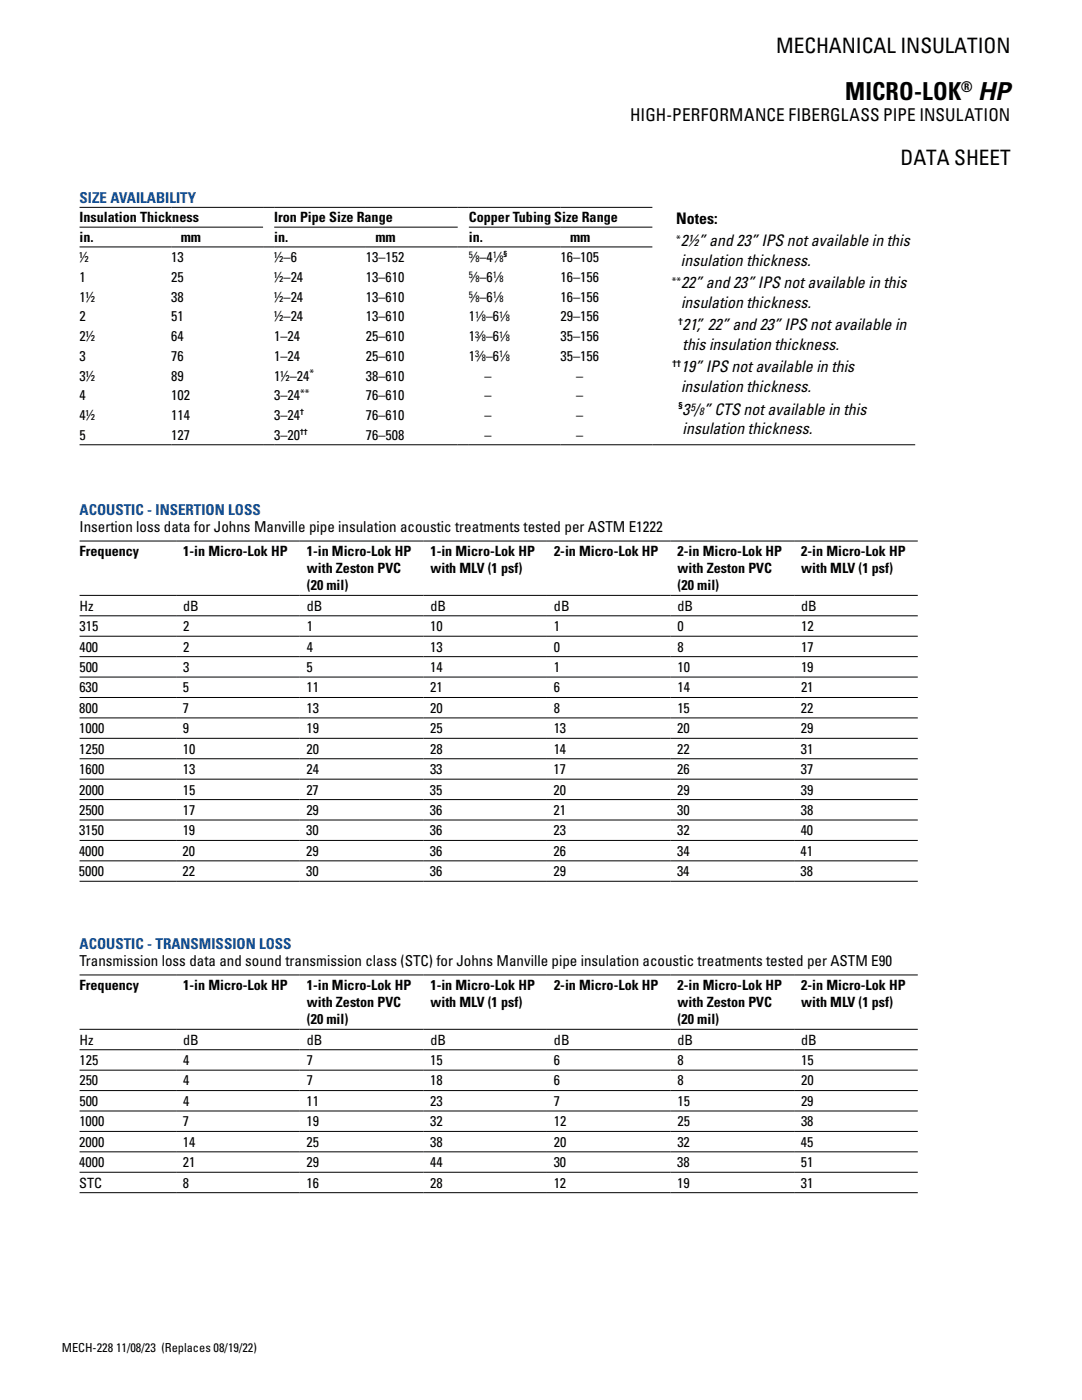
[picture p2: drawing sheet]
<svg xmlns="http://www.w3.org/2000/svg" width="216mm" height="279mm" viewBox="0 0 216 279" stroke-linecap="round" stroke-linejoin="round" font-family="sans-serif">
<defs><g id="words">
<text font-size="4.9" x="168.6" y="20">MICRO-LOK HP</text>
<g font-size="4.2">
<text x="154.9" y="10.6">MECHANICAL INSULATION</text>
<text x="179.7" y="33">DATA SHEET</text>
</g>
<text font-size="3.5" x="125.8" y="24.2">HIGH-PERFORMANCE FIBERGLASS PIPE INSULATION</text>
<g font-size="3.2">
<text x="134.9" y="44.6">Notes:</text>
<text x="135.9" y="49.2">2½” and 23” IPS not available in this</text>
<text x="135.9" y="53">insulation thickness.</text>
<text x="135.9" y="57.5">22” and 23” IPS not available in this</text>
<text x="135.9" y="61.4">insulation thickness.</text>
<text x="136.2" y="65.9">21,” 22” and 23” IPS not available in</text>
<text x="136.2" y="69.8">this insulation thickness.</text>
<text x="135.9" y="74.3">19” IPS not available in this</text>
<text x="135.9" y="78.2">insulation thickness.</text>
<text x="136.2" y="82.7">3 /” CTS not available in this</text>
<text x="136.2" y="86.6">insulation thickness.</text>
</g>
<g font-size="3">
<text x="191.7" y="18.3">®</text>
<text x="15.9" y="106.3">Insertion loss data for Johns Manville pipe insulation acoustic treatments tested per ASTM E1222</text>
<text x="15.9" y="192.9">Transmission loss data and sound transmission class (STC) for Johns Manville pipe insulation acoustic treatments tested per ASTM E90</text>
</g>
<g font-size="3" fill="#0f4c92">
<text x="15.9" y="40.4">SIZE AVAILABILITY</text>
<text x="15.9" y="102.8">ACOUSTIC - INSERTION LOSS</text>
<text x="15.9" y="189.4">ACOUSTIC - TRANSMISSION LOSS</text>
</g>
<g font-size="2.8">
<text x="15.9" y="44.4">Insulation Thickness</text>
<text x="54.7" y="44.4">Iron Pipe Size Range</text>
<text x="93.6" y="44.4">Copper Tubing Size Range</text>
<text x="15.9" y="52.3">½</text>
<text x="15.9" y="48.3">in.</text>
<text x="34.2" y="52.3">13</text>
<text x="36.1" y="48.3">mm</text>
<text x="54.7" y="52.3">½–6</text>
<text x="54.7" y="48.3">in.</text>
<text x="73" y="52.3">13–152</text>
<text x="74.9" y="48.3">mm</text>
<text x="93.6" y="48.3">in.</text>
<text x="94.4" y="52.3">∕–4 ∕</text>
<text x="111.9" y="52.3">16–105</text>
<text x="113.7" y="48.3">mm</text>
<text x="15.9" y="56.2">1</text>
<text x="34.2" y="56.2">25</text>
<text x="54.7" y="56.2">½–24</text>
<text x="73" y="56.2">13–610</text>
<text x="94.4" y="56.2">∕–6 ∕</text>
<text x="111.9" y="56.2">16–156</text>
<text x="15.9" y="60.2">1½</text>
<text x="15.9" y="64.1">2</text>
<text x="34.2" y="60.2">38</text>
<text x="34.2" y="64.1">51</text>
<text x="54.7" y="60.2">½–24</text>
<text x="54.7" y="64.1">½–24</text>
<text x="73" y="60.2">13–610</text>
<text x="73" y="64.1">13–610</text>
<text x="93.6" y="64.1">1 ∕–6 ∕</text>
<text x="94.4" y="60.2">∕–6 ∕</text>
<text x="111.9" y="60.2">16–156</text>
<text x="111.9" y="64.1">29–156</text>
<text x="15.9" y="68.1">2½</text>
<text x="34.2" y="68.1">64</text>
<text x="54.7" y="68.1">1–24</text>
<text x="73" y="68.1">25–610</text>
<text x="93.6" y="68.1">1 ∕–6 ∕</text>
<text x="111.9" y="68.1">35–156</text>
<text x="15.9" y="72">3</text>
<text x="15.9" y="76">3½</text>
<text x="34.2" y="72">76</text>
<text x="34.2" y="76">89</text>
<text x="54.7" y="72">1–24</text>
<text x="54.7" y="76">1½–24</text>
<text x="73" y="72">25–610</text>
<text x="73" y="76">38–610</text>
<text x="93.6" y="72">1 ∕–6 ∕</text>
<text x="96.7" y="76">–</text>
<text x="111.9" y="72">35–156</text>
<text x="115" y="76">–</text>
<text x="15.9" y="79.9">4</text>
<text x="15.9" y="83.9">4½</text>
<text x="34.2" y="79.9">102</text>
<text x="34.2" y="83.9">114</text>
<text x="54.7" y="79.9">3–24</text>
<text x="54.7" y="83.9">3–24</text>
<text x="73" y="79.9">76–610</text>
<text x="73" y="83.9">76–610</text>
<text x="96.7" y="79.9">–</text>
<text x="96.7" y="83.9">–</text>
<text x="115" y="79.9">–</text>
<text x="115" y="83.9">–</text>
<text x="15.9" y="87.8">5</text>
<text x="34.2" y="87.8">127</text>
<text x="54.7" y="87.8">3–20</text>
<text x="73" y="87.8">76–508</text>
<text x="96.7" y="87.8">–</text>
<text x="115" y="87.8">–</text>
<text x="15.9" y="111">Frequency</text>
<text x="36.6" y="111">1-in Micro-Lok HP</text>
<text x="61.2" y="111">1-in Micro-Lok HP</text>
<text x="85.9" y="111">1-in Micro-Lok HP</text>
<text x="110.5" y="111">2-in Micro-Lok HP</text>
<text x="135.2" y="111">2-in Micro-Lok HP</text>
<text x="159.9" y="111">2-in Micro-Lok HP</text>
<text x="61.2" y="114.4">with Zeston PVC</text>
<text x="61.2" y="117.8">(20 mil)</text>
<text x="85.9" y="114.4">with MLV (1 psf)</text>
<text x="135.2" y="114.4">with Zeston PVC</text>
<text x="135.2" y="117.8">(20 mil)</text>
<text x="159.9" y="114.4">with MLV (1 psf)</text>
<text x="15.9" y="126">315</text>
<text x="15.9" y="121.9">Hz</text>
<text x="36.5" y="126">2</text>
<text x="36.5" y="121.9">dB</text>
<text x="61.2" y="126">1</text>
<text x="61.2" y="121.9">dB</text>
<text x="85.9" y="126">10</text>
<text x="85.9" y="121.9">dB</text>
<text x="110.5" y="126">1</text>
<text x="110.5" y="121.9">dB</text>
<text x="135.2" y="126">0</text>
<text x="135.2" y="121.9">dB</text>
<text x="159.9" y="126">12</text>
<text x="159.9" y="121.9">dB</text>
<text x="15.8" y="130">400</text>
<text x="36.5" y="130">2</text>
<text x="61.2" y="130">4</text>
<text x="85.9" y="130">13</text>
<text x="110.5" y="130">0</text>
<text x="135.2" y="130">8</text>
<text x="159.8" y="130">17</text>
<text x="15.8" y="134.1">500</text>
<text x="36.5" y="134.1">3</text>
<text x="61.2" y="134.1">5</text>
<text x="85.8" y="134.1">14</text>
<text x="110.5" y="134.1">1</text>
<text x="135.2" y="134.1">10</text>
<text x="159.8" y="134.1">19</text>
<text x="15.8" y="142.3">800</text>
<text x="15.8" y="138.2">630</text>
<text x="36.5" y="142.3">7</text>
<text x="36.5" y="138.2">5</text>
<text x="61.2" y="142.3">13</text>
<text x="61.2" y="138.2">11</text>
<text x="85.8" y="142.3">20</text>
<text x="85.8" y="138.2">21</text>
<text x="110.5" y="142.3">8</text>
<text x="110.5" y="138.2">6</text>
<text x="135.2" y="142.3">15</text>
<text x="135.2" y="138.2">14</text>
<text x="159.8" y="142.3">22</text>
<text x="159.8" y="138.2">21</text>
<text x="15.8" y="146.3">1000</text>
<text x="36.5" y="146.3">9</text>
<text x="61.2" y="146.3">19</text>
<text x="85.8" y="146.3">25</text>
<text x="110.5" y="146.3">13</text>
<text x="135.2" y="146.3">20</text>
<text x="159.8" y="146.3">29</text>
<text x="15.8" y="154.5">1600</text>
<text x="15.8" y="150.4">1250</text>
<text x="36.5" y="154.5">13</text>
<text x="36.5" y="150.4">10</text>
<text x="61.1" y="154.5">24</text>
<text x="61.2" y="150.4">20</text>
<text x="85.8" y="154.5">33</text>
<text x="85.8" y="150.4">28</text>
<text x="110.5" y="154.5">17</text>
<text x="110.5" y="150.4">14</text>
<text x="135.1" y="154.5">26</text>
<text x="135.1" y="150.4">22</text>
<text x="159.8" y="154.5">37</text>
<text x="159.8" y="150.4">31</text>
<text x="15.8" y="158.6">2000</text>
<text x="36.5" y="158.6">15</text>
<text x="61.1" y="158.6">27</text>
<text x="85.8" y="158.6">35</text>
<text x="110.5" y="158.6">20</text>
<text x="135.1" y="158.6">29</text>
<text x="159.8" y="158.6">39</text>
<text x="15.8" y="166.7">3150</text>
<text x="15.8" y="162.6">2500</text>
<text x="36.5" y="166.7">19</text>
<text x="36.5" y="162.6">17</text>
<text x="61.1" y="166.7">30</text>
<text x="61.1" y="162.6">29</text>
<text x="85.8" y="166.7">36</text>
<text x="85.8" y="162.6">36</text>
<text x="110.4" y="166.7">23</text>
<text x="110.5" y="162.6">21</text>
<text x="135.1" y="166.7">32</text>
<text x="135.1" y="162.6">30</text>
<text x="159.8" y="166.7">40</text>
<text x="159.8" y="162.6">38</text>
<text x="15.8" y="170.8">4000</text>
<text x="36.4" y="170.8">20</text>
<text x="61.1" y="170.8">29</text>
<text x="85.8" y="170.8">36</text>
<text x="110.4" y="170.8">26</text>
<text x="135.1" y="170.8">34</text>
<text x="159.8" y="170.8">41</text>
<text x="15.8" y="174.9">5000</text>
<text x="36.4" y="174.9">22</text>
<text x="61.1" y="174.9">30</text>
<text x="85.8" y="174.9">36</text>
<text x="110.4" y="174.9">29</text>
<text x="135.1" y="174.9">34</text>
<text x="159.8" y="174.9">38</text>
<text x="15.9" y="197.6">Frequency</text>
<text x="36.6" y="197.6">1-in Micro-Lok HP</text>
<text x="61.2" y="197.6">1-in Micro-Lok HP</text>
<text x="85.9" y="197.6">1-in Micro-Lok HP</text>
<text x="110.5" y="197.6">2-in Micro-Lok HP</text>
<text x="135.2" y="197.6">2-in Micro-Lok HP</text>
<text x="159.9" y="197.6">2-in Micro-Lok HP</text>
<text x="61.2" y="201">with Zeston PVC</text>
<text x="85.9" y="201">with MLV (1 psf)</text>
<text x="135.2" y="201">with Zeston PVC</text>
<text x="159.9" y="201">with MLV (1 psf)</text>
<text x="15.9" y="208.5">Hz</text>
<text x="36.5" y="208.5">dB</text>
<text x="61.2" y="208.5">dB</text>
<text x="61.2" y="204.4">(20 mil)</text>
<text x="85.9" y="208.5">dB</text>
<text x="110.5" y="208.5">dB</text>
<text x="135.2" y="208.5">dB</text>
<text x="135.2" y="204.4">(20 mil)</text>
<text x="159.9" y="208.5">dB</text>
<text x="15.9" y="212.6">125</text>
<text x="36.5" y="212.6">4</text>
<text x="61.2" y="212.6">7</text>
<text x="85.9" y="212.6">15</text>
<text x="110.5" y="212.6">6</text>
<text x="135.2" y="212.6">8</text>
<text x="159.9" y="212.6">15</text>
<text x="15.8" y="220.7">500</text>
<text x="15.8" y="216.6">250</text>
<text x="36.5" y="220.7">4</text>
<text x="36.5" y="216.6">4</text>
<text x="61.2" y="220.7">11</text>
<text x="61.2" y="216.6">7</text>
<text x="85.8" y="220.7">23</text>
<text x="85.9" y="216.6">18</text>
<text x="110.5" y="220.7">7</text>
<text x="110.5" y="216.6">6</text>
<text x="135.2" y="220.7">15</text>
<text x="135.2" y="216.6">8</text>
<text x="159.8" y="220.7">29</text>
<text x="159.8" y="216.6">20</text>
<text x="15.8" y="224.8">1000</text>
<text x="36.5" y="224.8">7</text>
<text x="61.2" y="224.8">19</text>
<text x="85.8" y="224.8">32</text>
<text x="110.5" y="224.8">12</text>
<text x="135.2" y="224.8">25</text>
<text x="159.8" y="224.8">38</text>
<text x="15.8" y="232.9">4000</text>
<text x="15.8" y="228.9">2000</text>
<text x="36.5" y="232.9">21</text>
<text x="36.5" y="228.9">14</text>
<text x="61.2" y="232.9">29</text>
<text x="61.2" y="228.9">25</text>
<text x="85.8" y="232.9">44</text>
<text x="85.8" y="228.9">38</text>
<text x="110.5" y="232.9">30</text>
<text x="110.5" y="228.9">20</text>
<text x="135.2" y="232.9">38</text>
<text x="135.2" y="228.9">32</text>
<text x="159.8" y="232.9">51</text>
<text x="159.8" y="228.9">45</text>
<text x="15.8" y="237">STC</text>
<text x="36.5" y="237">8</text>
<text x="61.2" y="237">16</text>
<text x="85.8" y="237">28</text>
<text x="110.5" y="237">12</text>
<text x="135.1" y="237">19</text>
<text x="159.8" y="237">31</text>
</g>
<text font-size="2.5" x="12.3" y="269.8">MECH-228 11/08/23 (Replaces 08/19/22)</text>
<g font-size="2.1">
<text x="134.9" y="48.4">*</text>
<text x="134" y="56.8">**</text>
<text x="61.8" y="75.3">*</text>
<text x="59.9" y="79.2">**</text>
<text x="137.8" y="82">5</text>
<text x="139.5" y="82.7">8</text>
</g>
<g font-size="1.9">
<text x="93.6" y="51.6">5</text>
<text x="94.9" y="52.3">8</text>
<text x="98.4" y="51.6">1</text>
<text x="99.7" y="52.3">8</text>
<text x="93.6" y="55.5">5</text>
<text x="93.6" y="59.5">5</text>
<text x="94.9" y="56.2">8</text>
<text x="98.4" y="55.5">1</text>
<text x="98.4" y="59.5">1</text>
<text x="99.7" y="56.2">8</text>
<text x="94.8" y="63.4">1</text>
<text x="94.9" y="60.2">8</text>
<text x="96.1" y="64.1">8</text>
<text x="99.6" y="63.4">1</text>
<text x="99.7" y="60.2">8</text>
<text x="100.9" y="64.1">8</text>
<text x="135.4" y="64.8">†</text>
<text x="94.8" y="67.4">3</text>
<text x="94.8" y="71.3">3</text>
<text x="96.1" y="68.1">8</text>
<text x="99.6" y="67.4">1</text>
<text x="99.6" y="71.3">1</text>
<text x="100.9" y="68.1">8</text>
<text x="96.1" y="72">8</text>
<text x="100.9" y="72">8</text>
<text x="134.2" y="73.2">††</text>
<text x="135.4" y="81.6">§</text>
</g>
<g font-size="1.7">
<text x="100.5" y="51.3">§</text>
<text x="59.9" y="82.9">†</text>
<text x="59.9" y="86.8">††</text>
</g>
</g></defs>
<g fill="none" stroke="#000" stroke-width=".2">
<path d="M15.9 41.4h114.3M15.9 45.3h36.6M15.9 49.3h114.3M54.7 45.3h36.6M93.6 45.3h36.6M15.9 88.8h166.7M15.9 118.8h167.2M15.9 108h167.2M15.9 122.9h167.2M15.9 127h167.2M15.9 131h167.2M15.9 135.1h167.2"/>
<path d="M15.9 139.2h167.2M15.9 143.3h167.2M15.9 147.3h167.2M15.9 151.4h167.2M15.9 155.5h167.2M15.9 159.6h167.2M15.9 175.9h167.2M15.9 163.7h167.2M15.9 167.7h167.2M15.9 171.8h167.2M15.9 194.6h167.2M15.9 205.4h167.2"/>
<path d="M15.9 209.5h167.2M15.9 213.6h167.2M15.9 217.6h167.2M15.9 221.7h167.2M15.9 225.8h167.2M15.9 229.9h167.2M15.9 233.9h167.2M15.9 238h167.2"/>
</g>
<use href="#words"/>
</svg>
